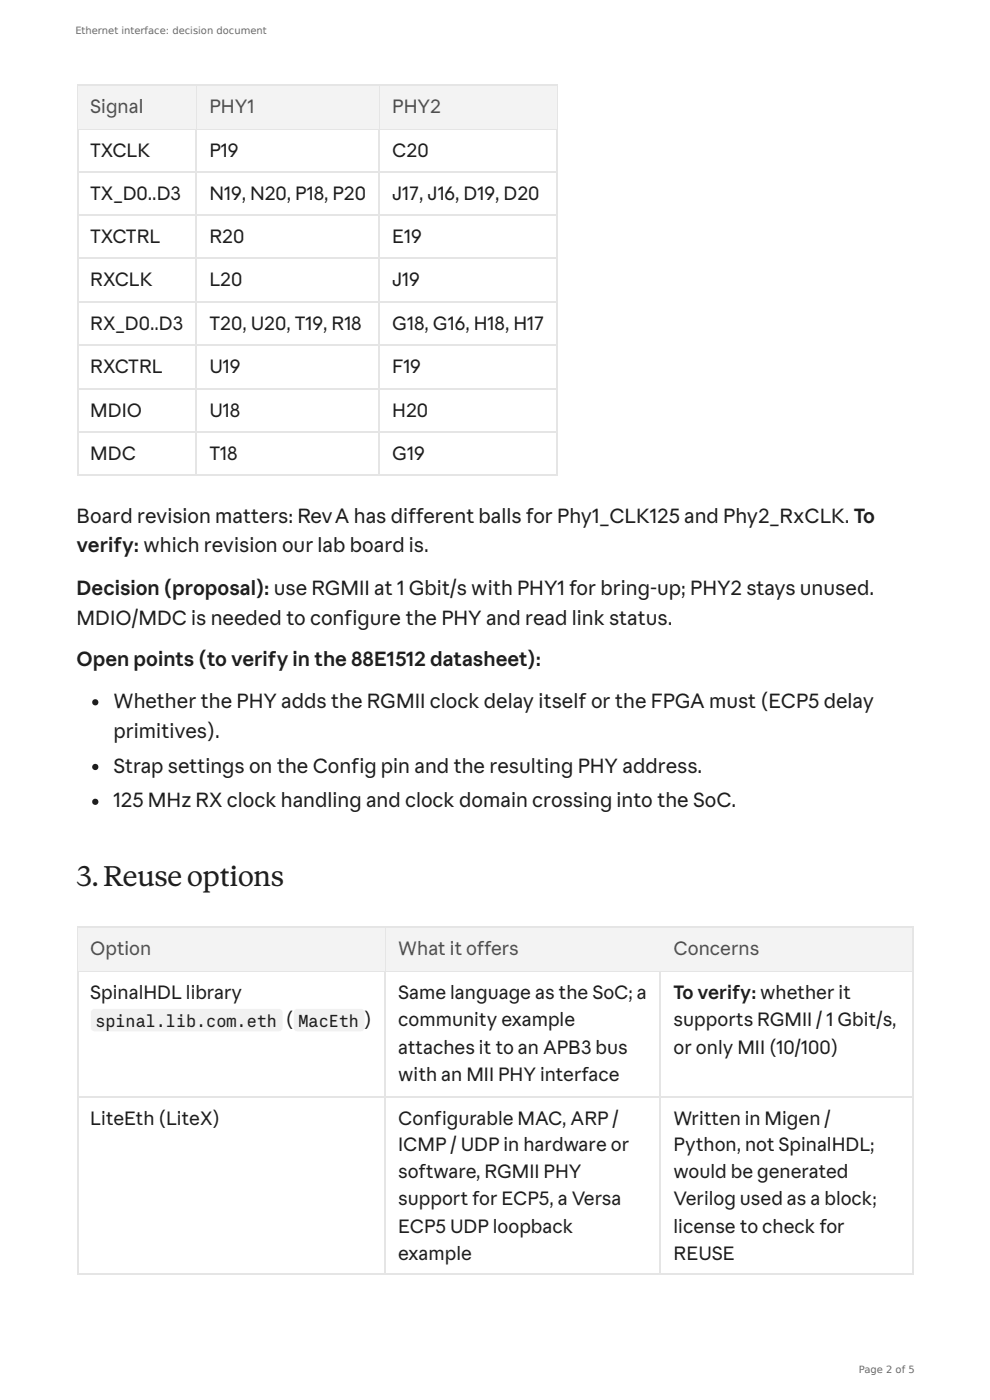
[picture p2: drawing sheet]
<svg xmlns="http://www.w3.org/2000/svg" width="210mm" height="297mm" viewBox="0 0 210 297" stroke-linecap="round" stroke-linejoin="round" font-family="sans-serif">
<defs><g id="words">
<text font-size="5.8" fill="#1f1e1d" x="16.3" y="188.1">3. Reuse options</text>
<g font-size="4.2" fill="#1f1e1d">
<text x="16.3" y="111">Board revision matters: RevA has different balls for Phy1_CLK125 and Phy2_RxCLK. To</text>
<text x="16.3" y="117.3">verify: which revision our lab board is.</text>
<text x="16.3" y="126.3">Decision (proposal): use RGMII at 1 Gbit/s with PHY1 for bring-up; PHY2 stays unused.</text>
<text x="16.3" y="132.7">MDIO/MDC is needed to configure the PHY and read link status.</text>
<text x="16.3" y="141.4">Open points (to verify in the 88E1512 datasheet):</text>
<text x="24.1" y="150.4">Whether the PHY adds the RGMII clock delay itself or the FPGA must (ECP5 delay</text>
<text x="24.1" y="156.7">primitives).</text>
<text x="24.1" y="164.1">Strap settings on the Config pin and the resulting PHY address.</text>
<text x="24.1" y="171.5">125 MHz RX clock handling and clock domain crossing into the SoC.</text>
</g>
<g font-size="4" fill="#52514e">
<text x="19.2" y="24.1">Signal</text>
<text x="44.5" y="24.1">PHY1</text>
<text x="83.3" y="24.1">PHY2</text>
<text x="19.2" y="202.9">Option</text>
<text x="84.6" y="202.9">What it offers</text>
<text x="143" y="202.9">Concerns</text>
</g>
<g font-size="4" fill="#1f1e1d">
<text x="19.2" y="33.3">TXCLK</text>
<text x="44.5" y="33.3">P19</text>
<text x="83.3" y="33.3">C20</text>
<text x="19.2" y="42.6">TX_D0..D3</text>
<text x="44.5" y="42.6">N19, N20, P18, P20</text>
<text x="83.3" y="42.6">J17, J16, D19, D20</text>
<text x="19.2" y="51.5">TXCTRL</text>
<text x="44.5" y="51.5">R20</text>
<text x="83.3" y="51.5">E19</text>
<text x="19.2" y="60.8">RXCLK</text>
<text x="44.5" y="60.8">L20</text>
<text x="83.3" y="60.8">J19</text>
<text x="19.2" y="70">RX_D0..D3</text>
<text x="44.5" y="70">T20, U20, T19, R18</text>
<text x="83.3" y="70">G18, G16, H18, H17</text>
<text x="19.2" y="79.3">RXCTRL</text>
<text x="44.5" y="79.3">U19</text>
<text x="83.3" y="79.3">F19</text>
<text x="19.2" y="88.5">MDIO</text>
<text x="44.5" y="88.5">U18</text>
<text x="83.3" y="88.5">H20</text>
<text x="19.2" y="97.8">MDC</text>
<text x="44.5" y="97.8">T18</text>
<text x="83.3" y="97.8">G19</text>
<text x="19.2" y="212.2">SpinalHDL library</text>
<text x="84.6" y="212.2">Same language as the SoC; a</text>
<text x="143" y="212.2">To verify: whether it</text>
<text x="60.7" y="218">(</text>
<text x="84.6" y="218">community example</text>
<text x="143" y="218">supports RGMII / 1 Gbit/s,</text>
<text x="84.6" y="223.8">attaches it to an APB3 bus</text>
<text x="143" y="223.8">or only MII (10/100)</text>
<text x="84.6" y="229.6">with an MII PHY interface</text>
<text x="19.2" y="238.9">LiteEth (LiteX)</text>
<text x="84.6" y="238.9">Configurable MAC, ARP /</text>
<text x="143" y="238.9">Written in Migen /</text>
<text x="84.6" y="244.4">ICMP / UDP in hardware or</text>
<text x="143" y="244.4">Python, not SpinalHDL;</text>
<text x="84.6" y="250.2">software, RGMII PHY</text>
<text x="143" y="250.2">would be generated</text>
<text x="84.6" y="256">support for ECP5, a Versa</text>
<text x="143" y="256">Verilog used as a block;</text>
<text x="84.6" y="261.8">ECP5 UDP loopback</text>
<text x="143" y="261.8">license to check for</text>
<text x="84.6" y="267.7">example</text>
<text x="143" y="267.7">REUSE</text>
</g>
<g font-size="3.6" fill="#1f1e1d">
<text x="20.2" y="218.1">spinal.lib.com.eth</text>
<text x="63.4" y="218.1">MacEth )</text>
</g>
<g font-size="2.1" fill="#6b6b6b">
<text x="16" y="7.1">Ethernet interface: decision document</text>
<text x="182.4" y="291.6">Page 2 of 5</text>
</g>
</g></defs>
<g fill="#1f1e1d">
<circle cx="20.2" cy="149.2" r=".66"/>
<circle cx="20.2" cy="162.9" r=".66"/>
<circle cx="20.2" cy="170.3" r=".66"/>
</g>
<g fill="none" stroke="#e8e5dc" stroke-width=".26">
<path d="M16.4 18.1h102M16.5 18v82.9M41.6 18v82.9M80.5 18v82.9M118.2 18v82.9M16.4 27.4h102M16.4 36.6h102M16.4 45.6h102M16.4 54.8h102M16.4 64.1h102M16.4 73.3h102M16.4 82.6h102"/>
<path d="M16.4 91.8h102M16.4 100.8h102"/>
</g>
<g fill="#f3f3f3">
<path d="M16.6 18.3h25v8.9h-25z"/>
<path d="M41.8 18.3h38.6v8.9h-38.6z"/>
<path d="M80.6 18.3h37.6v8.9h-37.6z"/>
</g>
<path d="M16.4 197h177.5M16.5 196.8v74M81.8 196.8v74M140.2 196.8v74M193.8 196.8v74M16.4 206.2h177.5M16.4 232.9h177.5M16.4 270.7h177.5" fill="none" stroke="#e8e5dc" stroke-width=".26"/>
<path d="M16.4 277.4h.3z" fill="#e8e5dc"/>
<path d="M16.4 277.4h65.5" fill="none" stroke="#e8e5dc" stroke-width=".21"/>
<path d="M81.7 277.4h.2z" fill="#e8e5dc"/>
<path d="M81.9 277.4h58.4" fill="none" stroke="#e8e5dc" stroke-width=".21"/>
<path d="M140 277.4h.3z" fill="#e8e5dc"/>
<path d="M140.3 277.4h53.6" fill="none" stroke="#e8e5dc" stroke-width=".21"/>
<path d="M193.7 277.4h.2z" fill="#e8e5dc"/>
<g fill="#f3f3f3">
<path d="M16.6 197.1h65.1v9h-65.1z"/>
<path d="M81.9 197.1h58.2v9h-58.2z"/>
<path d="M140.3 197.1h53.4v9h-53.4z"/>
</g>
<g fill="#f3f1ec">
<path d="M19.5 214.5l.6-.2h39.1a.79 .79 0 0 1 .8 .8v3.1a.79 .79 0 0 1-.8 .8h-39.1a.79 .79 0 0 1-.8-.8v-3.1z"/>
<path d="M62.6 214.5l.6-.2h13.4a.79 .79 0 0 1 .8 .8v3.1a.79 .79 0 0 1-.8 .8h-13.4a.79 .79 0 0 1-.8-.8v-3.1z"/>
</g>
<use href="#words"/>
</svg>
